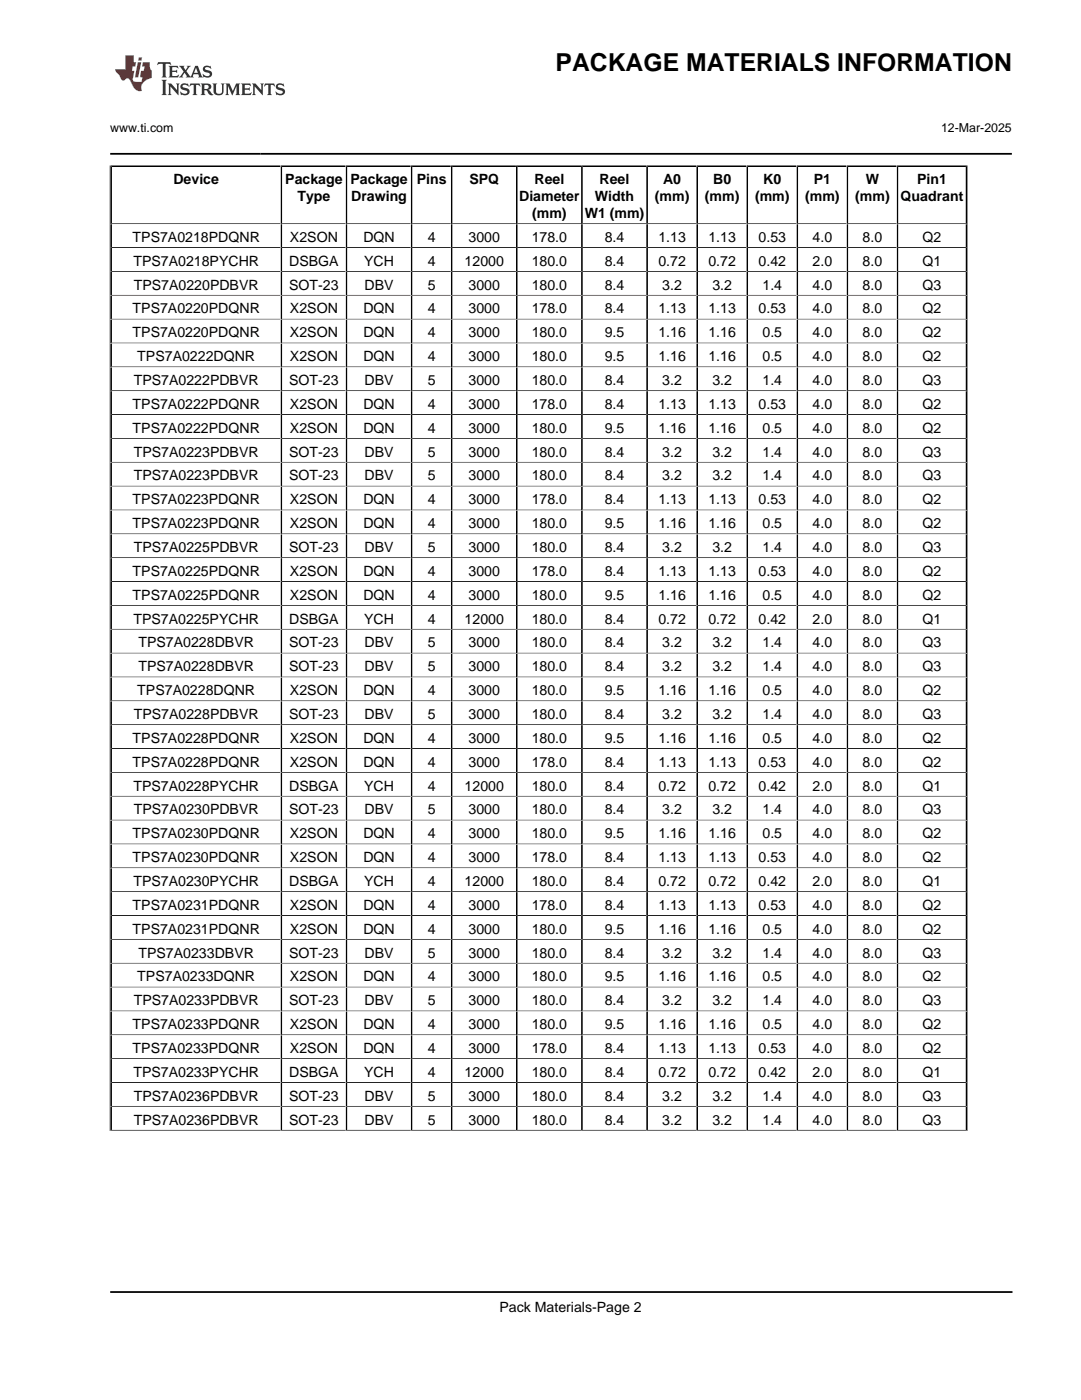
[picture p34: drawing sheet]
<svg xmlns="http://www.w3.org/2000/svg" width="216mm" height="279mm" viewBox="0 0 216 279" stroke-linecap="round" stroke-linejoin="round" font-family="sans-serif">
<defs><g id="words">
<text font-size="4.9" x="110.9" y="14.2">PACKAGE MATERIALS INFORMATION</text>
<g font-size="2.8">
<text x="34.6" y="36.8">Device</text>
<text x="56.9" y="36.8">Package</text>
<text x="59.4" y="40.2">Type</text>
<text x="69.9" y="36.8">Package</text>
<text x="70.1" y="40.2">Drawing</text>
<text x="83.2" y="36.8">Pins</text>
<text x="93.7" y="36.8">SPQ</text>
<text x="103.6" y="40.2">Diameter</text>
<text x="106.7" y="36.8">Reel</text>
<text x="118.8" y="40.2">Width</text>
<text x="119.7" y="36.8">Reel</text>
<text x="130.7" y="40.2">(mm)</text>
<text x="132.4" y="36.8">A0</text>
<text x="140.7" y="40.2">(mm)</text>
<text x="142.4" y="36.8">B0</text>
<text x="150.7" y="40.2">(mm)</text>
<text x="152.4" y="36.8">K0</text>
<text x="160.7" y="40.2">(mm)</text>
<text x="162.4" y="36.8">P1</text>
<text x="170.7" y="40.2">(mm)</text>
<text x="172.8" y="36.8">W</text>
<text x="179.8" y="40.2">Quadrant</text>
<text x="183.1" y="36.8">Pin1</text>
<text x="106.2" y="43.6">(mm)</text>
<text x="116.7" y="43.6">W1 (mm)</text>
<text x="26.5" y="48.3">TPS7A0218PDQNR</text>
<text x="26.6" y="53.1">TPS7A0218PYCHR</text>
<text x="57.7" y="53.1">DSBGA</text>
<text x="57.9" y="48.3">X2SON</text>
<text x="72.5" y="48.3">DQN</text>
<text x="72.7" y="53.1">YCH</text>
<text x="85.4" y="48.3">4</text>
<text x="85.4" y="53.1">4</text>
<text x="92.8" y="53.1">12000</text>
<text x="93.5" y="48.3">3000</text>
<text x="106.1" y="48.3">178.0</text>
<text x="106.1" y="53.1">180.0</text>
<text x="120.7" y="48.3">8.4</text>
<text x="120.7" y="53.1">8.4</text>
<text x="131.4" y="48.3">1.13</text>
<text x="131.4" y="53.1">0.72</text>
<text x="141.4" y="48.3">1.13</text>
<text x="141.4" y="53.1">0.72</text>
<text x="151.4" y="48.3">0.53</text>
<text x="151.4" y="53.1">0.42</text>
<text x="162.2" y="48.3">4.0</text>
<text x="162.2" y="53.1">2.0</text>
<text x="172.2" y="48.3">8.0</text>
<text x="172.2" y="53.1">8.0</text>
<text x="184.2" y="48.3">Q2</text>
<text x="184.2" y="53.1">Q1</text>
<text x="26.7" y="57.8">TPS7A0220PDBVR</text>
<text x="57.7" y="57.8">SOT-23</text>
<text x="72.8" y="57.8">DBV</text>
<text x="85.4" y="57.8">5</text>
<text x="93.5" y="57.8">3000</text>
<text x="106.1" y="57.8">180.0</text>
<text x="120.7" y="57.8">8.4</text>
<text x="132.2" y="57.8">3.2</text>
<text x="142.2" y="57.8">3.2</text>
<text x="152.2" y="57.8">1.4</text>
<text x="162.2" y="57.8">4.0</text>
<text x="172.2" y="57.8">8.0</text>
<text x="184.2" y="57.8">Q3</text>
<text x="26.5" y="62.6">TPS7A0220PDQNR</text>
<text x="57.9" y="62.6">X2SON</text>
<text x="72.5" y="62.6">DQN</text>
<text x="85.4" y="62.6">4</text>
<text x="93.5" y="62.6">3000</text>
<text x="106.1" y="62.6">178.0</text>
<text x="120.7" y="62.6">8.4</text>
<text x="131.4" y="62.6">1.13</text>
<text x="141.4" y="62.6">1.13</text>
<text x="151.4" y="62.6">0.53</text>
<text x="162.2" y="62.6">4.0</text>
<text x="172.2" y="62.6">8.0</text>
<text x="184.2" y="62.6">Q2</text>
<text x="26.5" y="67.3">TPS7A0220PDQNR</text>
<text x="57.9" y="67.3">X2SON</text>
<text x="72.5" y="67.3">DQN</text>
<text x="85.4" y="67.3">4</text>
<text x="93.5" y="67.3">3000</text>
<text x="106.1" y="67.3">180.0</text>
<text x="120.7" y="67.3">9.5</text>
<text x="131.4" y="67.3">1.16</text>
<text x="141.4" y="67.3">1.16</text>
<text x="152.2" y="67.3">0.5</text>
<text x="162.2" y="67.3">4.0</text>
<text x="172.2" y="67.3">8.0</text>
<text x="184.2" y="67.3">Q2</text>
<text x="26.7" y="76.9">TPS7A0222PDBVR</text>
<text x="27.4" y="72.1">TPS7A0222DQNR</text>
<text x="57.7" y="76.9">SOT-23</text>
<text x="57.9" y="72.1">X2SON</text>
<text x="72.5" y="72.1">DQN</text>
<text x="72.8" y="76.9">DBV</text>
<text x="85.4" y="72.1">4</text>
<text x="85.4" y="76.9">5</text>
<text x="93.5" y="72.1">3000</text>
<text x="93.5" y="76.9">3000</text>
<text x="106.1" y="72.1">180.0</text>
<text x="106.1" y="76.9">180.0</text>
<text x="120.7" y="72.1">9.5</text>
<text x="120.7" y="76.9">8.4</text>
<text x="131.4" y="72.1">1.16</text>
<text x="132.2" y="76.9">3.2</text>
<text x="141.4" y="72.1">1.16</text>
<text x="142.2" y="76.9">3.2</text>
<text x="152.2" y="72.1">0.5</text>
<text x="152.2" y="76.9">1.4</text>
<text x="162.2" y="72.1">4.0</text>
<text x="162.2" y="76.9">4.0</text>
<text x="172.2" y="72.1">8.0</text>
<text x="172.2" y="76.9">8.0</text>
<text x="184.2" y="72.1">Q2</text>
<text x="184.2" y="76.9">Q3</text>
<text x="26.5" y="81.6">TPS7A0222PDQNR</text>
<text x="57.9" y="81.6">X2SON</text>
<text x="72.5" y="81.6">DQN</text>
<text x="85.4" y="81.6">4</text>
<text x="93.5" y="81.6">3000</text>
<text x="106.1" y="81.6">178.0</text>
<text x="120.7" y="81.6">8.4</text>
<text x="131.4" y="81.6">1.13</text>
<text x="141.4" y="81.6">1.13</text>
<text x="151.4" y="81.6">0.53</text>
<text x="162.2" y="81.6">4.0</text>
<text x="172.2" y="81.6">8.0</text>
<text x="184.2" y="81.6">Q2</text>
<text x="26.5" y="86.4">TPS7A0222PDQNR</text>
<text x="57.9" y="86.4">X2SON</text>
<text x="72.5" y="86.4">DQN</text>
<text x="85.4" y="86.4">4</text>
<text x="93.5" y="86.4">3000</text>
<text x="106.1" y="86.4">180.0</text>
<text x="120.7" y="86.4">9.5</text>
<text x="131.4" y="86.4">1.16</text>
<text x="141.4" y="86.4">1.16</text>
<text x="152.2" y="86.4">0.5</text>
<text x="162.2" y="86.4">4.0</text>
<text x="172.2" y="86.4">8.0</text>
<text x="184.2" y="86.4">Q2</text>
<text x="26.7" y="91.2">TPS7A0223PDBVR</text>
<text x="26.7" y="95.9">TPS7A0223PDBVR</text>
<text x="57.7" y="91.2">SOT-23</text>
<text x="57.7" y="95.9">SOT-23</text>
<text x="72.8" y="91.2">DBV</text>
<text x="72.8" y="95.9">DBV</text>
<text x="85.4" y="91.2">5</text>
<text x="85.4" y="95.9">5</text>
<text x="93.5" y="91.2">3000</text>
<text x="93.5" y="95.9">3000</text>
<text x="106.1" y="91.2">180.0</text>
<text x="106.1" y="95.9">180.0</text>
<text x="120.7" y="91.2">8.4</text>
<text x="120.7" y="95.9">8.4</text>
<text x="132.2" y="91.2">3.2</text>
<text x="132.2" y="95.9">3.2</text>
<text x="142.2" y="91.2">3.2</text>
<text x="142.2" y="95.9">3.2</text>
<text x="152.2" y="91.2">1.4</text>
<text x="152.2" y="95.9">1.4</text>
<text x="162.2" y="91.2">4.0</text>
<text x="162.2" y="95.9">4.0</text>
<text x="172.2" y="91.2">8.0</text>
<text x="172.2" y="95.9">8.0</text>
<text x="184.2" y="91.2">Q3</text>
<text x="184.2" y="95.9">Q3</text>
<text x="26.5" y="100.7">TPS7A0223PDQNR</text>
<text x="57.9" y="100.7">X2SON</text>
<text x="72.5" y="100.7">DQN</text>
<text x="85.4" y="100.7">4</text>
<text x="93.5" y="100.7">3000</text>
<text x="106.1" y="100.7">178.0</text>
<text x="120.7" y="100.7">8.4</text>
<text x="131.4" y="100.7">1.13</text>
<text x="141.4" y="100.7">1.13</text>
<text x="151.4" y="100.7">0.53</text>
<text x="162.2" y="100.7">4.0</text>
<text x="172.2" y="100.7">8.0</text>
<text x="184.2" y="100.7">Q2</text>
<text x="26.5" y="105.4">TPS7A0223PDQNR</text>
<text x="57.9" y="105.4">X2SON</text>
<text x="72.5" y="105.4">DQN</text>
<text x="85.4" y="105.4">4</text>
<text x="93.5" y="105.4">3000</text>
<text x="106.1" y="105.4">180.0</text>
<text x="120.7" y="105.4">9.5</text>
<text x="131.4" y="105.4">1.16</text>
<text x="141.4" y="105.4">1.16</text>
<text x="152.2" y="105.4">0.5</text>
<text x="162.2" y="105.4">4.0</text>
<text x="172.2" y="105.4">8.0</text>
<text x="184.2" y="105.4">Q2</text>
<text x="26.7" y="110.2">TPS7A0225PDBVR</text>
<text x="57.7" y="110.2">SOT-23</text>
<text x="72.8" y="110.2">DBV</text>
<text x="85.4" y="110.2">5</text>
<text x="93.5" y="110.2">3000</text>
<text x="106.1" y="110.2">180.0</text>
<text x="120.7" y="110.2">8.4</text>
<text x="132.2" y="110.2">3.2</text>
<text x="142.2" y="110.2">3.2</text>
<text x="152.2" y="110.2">1.4</text>
<text x="162.2" y="110.2">4.0</text>
<text x="172.2" y="110.2">8.0</text>
<text x="184.2" y="110.2">Q3</text>
<text x="26.5" y="115">TPS7A0225PDQNR</text>
<text x="26.5" y="119.7">TPS7A0225PDQNR</text>
<text x="57.9" y="115">X2SON</text>
<text x="57.9" y="119.7">X2SON</text>
<text x="72.5" y="115">DQN</text>
<text x="72.5" y="119.7">DQN</text>
<text x="85.4" y="115">4</text>
<text x="85.4" y="119.7">4</text>
<text x="93.5" y="115">3000</text>
<text x="93.5" y="119.7">3000</text>
<text x="106.1" y="115">178.0</text>
<text x="106.1" y="119.7">180.0</text>
<text x="120.7" y="115">8.4</text>
<text x="120.7" y="119.7">9.5</text>
<text x="131.4" y="115">1.13</text>
<text x="131.4" y="119.7">1.16</text>
<text x="141.4" y="115">1.13</text>
<text x="141.4" y="119.7">1.16</text>
<text x="151.4" y="115">0.53</text>
<text x="152.2" y="119.7">0.5</text>
<text x="162.2" y="115">4.0</text>
<text x="162.2" y="119.7">4.0</text>
<text x="172.2" y="115">8.0</text>
<text x="172.2" y="119.7">8.0</text>
<text x="184.2" y="115">Q2</text>
<text x="184.2" y="119.7">Q2</text>
<text x="26.6" y="124.5">TPS7A0225PYCHR</text>
<text x="57.7" y="124.5">DSBGA</text>
<text x="72.7" y="124.5">YCH</text>
<text x="85.4" y="124.5">4</text>
<text x="92.8" y="124.5">12000</text>
<text x="106.1" y="124.5">180.0</text>
<text x="120.7" y="124.5">8.4</text>
<text x="131.4" y="124.5">0.72</text>
<text x="141.4" y="124.5">0.72</text>
<text x="151.4" y="124.5">0.42</text>
<text x="162.2" y="124.5">2.0</text>
<text x="172.2" y="124.5">8.0</text>
<text x="184.2" y="124.5">Q1</text>
<text x="27.6" y="129.3">TPS7A0228DBVR</text>
<text x="57.7" y="129.3">SOT-23</text>
<text x="72.8" y="129.3">DBV</text>
<text x="85.4" y="129.3">5</text>
<text x="93.5" y="129.3">3000</text>
<text x="106.1" y="129.3">180.0</text>
<text x="120.7" y="129.3">8.4</text>
<text x="132.2" y="129.3">3.2</text>
<text x="142.2" y="129.3">3.2</text>
<text x="152.2" y="129.3">1.4</text>
<text x="162.2" y="129.3">4.0</text>
<text x="172.2" y="129.3">8.0</text>
<text x="184.2" y="129.3">Q3</text>
<text x="27.6" y="134">TPS7A0228DBVR</text>
<text x="57.7" y="134">SOT-23</text>
<text x="72.8" y="134">DBV</text>
<text x="85.4" y="134">5</text>
<text x="93.5" y="134">3000</text>
<text x="106.1" y="134">180.0</text>
<text x="120.7" y="134">8.4</text>
<text x="132.2" y="134">3.2</text>
<text x="142.2" y="134">3.2</text>
<text x="152.2" y="134">1.4</text>
<text x="162.2" y="134">4.0</text>
<text x="172.2" y="134">8.0</text>
<text x="184.2" y="134">Q3</text>
<text x="26.7" y="143.5">TPS7A0228PDBVR</text>
<text x="27.4" y="138.8">TPS7A0228DQNR</text>
<text x="57.7" y="143.5">SOT-23</text>
<text x="57.9" y="138.8">X2SON</text>
<text x="72.5" y="138.8">DQN</text>
<text x="72.8" y="143.5">DBV</text>
<text x="85.4" y="138.8">4</text>
<text x="85.4" y="143.5">5</text>
<text x="93.5" y="138.8">3000</text>
<text x="93.5" y="143.5">3000</text>
<text x="106.1" y="138.8">180.0</text>
<text x="106.1" y="143.5">180.0</text>
<text x="120.7" y="138.8">9.5</text>
<text x="120.7" y="143.5">8.4</text>
<text x="131.4" y="138.8">1.16</text>
<text x="132.2" y="143.5">3.2</text>
<text x="141.4" y="138.8">1.16</text>
<text x="142.2" y="143.5">3.2</text>
<text x="152.2" y="138.8">0.5</text>
<text x="152.2" y="143.5">1.4</text>
<text x="162.2" y="138.8">4.0</text>
<text x="162.2" y="143.5">4.0</text>
<text x="172.2" y="138.8">8.0</text>
<text x="172.2" y="143.5">8.0</text>
<text x="184.2" y="138.8">Q2</text>
<text x="184.2" y="143.5">Q3</text>
<text x="26.5" y="148.3">TPS7A0228PDQNR</text>
<text x="57.9" y="148.3">X2SON</text>
<text x="72.5" y="148.3">DQN</text>
<text x="85.4" y="148.3">4</text>
<text x="93.5" y="148.3">3000</text>
<text x="106.1" y="148.3">180.0</text>
<text x="120.7" y="148.3">9.5</text>
<text x="131.4" y="148.3">1.16</text>
<text x="141.4" y="148.3">1.16</text>
<text x="152.2" y="148.3">0.5</text>
<text x="162.2" y="148.3">4.0</text>
<text x="172.2" y="148.3">8.0</text>
<text x="184.2" y="148.3">Q2</text>
<text x="26.5" y="153.1">TPS7A0228PDQNR</text>
<text x="57.9" y="153.1">X2SON</text>
<text x="72.5" y="153.1">DQN</text>
<text x="85.4" y="153.1">4</text>
<text x="93.5" y="153.1">3000</text>
<text x="106.1" y="153.1">178.0</text>
<text x="120.7" y="153.1">8.4</text>
<text x="131.4" y="153.1">1.13</text>
<text x="141.4" y="153.1">1.13</text>
<text x="151.4" y="153.1">0.53</text>
<text x="162.2" y="153.1">4.0</text>
<text x="172.2" y="153.1">8.0</text>
<text x="184.2" y="153.1">Q2</text>
<text x="26.6" y="157.8">TPS7A0228PYCHR</text>
<text x="57.7" y="157.8">DSBGA</text>
<text x="72.7" y="157.8">YCH</text>
<text x="85.4" y="157.8">4</text>
<text x="92.8" y="157.8">12000</text>
<text x="106.1" y="157.8">180.0</text>
<text x="120.7" y="157.8">8.4</text>
<text x="131.4" y="157.8">0.72</text>
<text x="141.4" y="157.8">0.72</text>
<text x="151.4" y="157.8">0.42</text>
<text x="162.2" y="157.8">2.0</text>
<text x="172.2" y="157.8">8.0</text>
<text x="184.2" y="157.8">Q1</text>
<text x="26.5" y="167.4">TPS7A0230PDQNR</text>
<text x="26.7" y="162.6">TPS7A0230PDBVR</text>
<text x="57.7" y="162.6">SOT-23</text>
<text x="57.9" y="167.4">X2SON</text>
<text x="72.5" y="167.4">DQN</text>
<text x="72.8" y="162.6">DBV</text>
<text x="85.4" y="162.6">5</text>
<text x="85.4" y="167.4">4</text>
<text x="93.5" y="162.6">3000</text>
<text x="93.5" y="167.4">3000</text>
<text x="106.1" y="162.6">180.0</text>
<text x="106.1" y="167.4">180.0</text>
<text x="120.7" y="162.6">8.4</text>
<text x="120.7" y="167.4">9.5</text>
<text x="131.4" y="167.4">1.16</text>
<text x="132.2" y="162.6">3.2</text>
<text x="141.4" y="167.4">1.16</text>
<text x="142.2" y="162.6">3.2</text>
<text x="152.2" y="162.6">1.4</text>
<text x="152.2" y="167.4">0.5</text>
<text x="162.2" y="162.6">4.0</text>
<text x="162.2" y="167.4">4.0</text>
<text x="172.2" y="162.6">8.0</text>
<text x="172.2" y="167.4">8.0</text>
<text x="184.2" y="162.6">Q3</text>
<text x="184.2" y="167.4">Q2</text>
<text x="26.5" y="172.1">TPS7A0230PDQNR</text>
<text x="57.9" y="172.1">X2SON</text>
<text x="72.5" y="172.1">DQN</text>
<text x="85.4" y="172.1">4</text>
<text x="93.5" y="172.1">3000</text>
<text x="106.1" y="172.1">178.0</text>
<text x="120.7" y="172.1">8.4</text>
<text x="131.4" y="172.1">1.13</text>
<text x="141.4" y="172.1">1.13</text>
<text x="151.4" y="172.1">0.53</text>
<text x="162.2" y="172.1">4.0</text>
<text x="172.2" y="172.1">8.0</text>
<text x="184.2" y="172.1">Q2</text>
<text x="26.6" y="176.9">TPS7A0230PYCHR</text>
<text x="57.7" y="176.9">DSBGA</text>
<text x="72.7" y="176.9">YCH</text>
<text x="85.4" y="176.9">4</text>
<text x="92.8" y="176.9">12000</text>
<text x="106.1" y="176.9">180.0</text>
<text x="120.7" y="176.9">8.4</text>
<text x="131.4" y="176.9">0.72</text>
<text x="141.4" y="176.9">0.72</text>
<text x="151.4" y="176.9">0.42</text>
<text x="162.2" y="176.9">2.0</text>
<text x="172.2" y="176.9">8.0</text>
<text x="184.2" y="176.9">Q1</text>
<text x="26.5" y="181.6">TPS7A0231PDQNR</text>
<text x="57.9" y="181.6">X2SON</text>
<text x="72.5" y="181.6">DQN</text>
<text x="85.4" y="181.6">4</text>
<text x="93.5" y="181.6">3000</text>
<text x="106.1" y="181.6">178.0</text>
<text x="120.7" y="181.6">8.4</text>
<text x="131.4" y="181.6">1.13</text>
<text x="141.4" y="181.6">1.13</text>
<text x="151.4" y="181.6">0.53</text>
<text x="162.2" y="181.6">4.0</text>
<text x="172.2" y="181.6">8.0</text>
<text x="184.2" y="181.6">Q2</text>
<text x="26.5" y="186.4">TPS7A0231PDQNR</text>
<text x="27.6" y="191.2">TPS7A0233DBVR</text>
<text x="57.7" y="191.2">SOT-23</text>
<text x="57.9" y="186.4">X2SON</text>
<text x="72.5" y="186.4">DQN</text>
<text x="72.8" y="191.2">DBV</text>
<text x="85.4" y="186.4">4</text>
<text x="85.4" y="191.2">5</text>
<text x="93.5" y="186.4">3000</text>
<text x="93.5" y="191.2">3000</text>
<text x="106.1" y="186.4">180.0</text>
<text x="106.1" y="191.2">180.0</text>
<text x="120.7" y="186.4">9.5</text>
<text x="120.7" y="191.2">8.4</text>
<text x="131.4" y="186.4">1.16</text>
<text x="132.2" y="191.2">3.2</text>
<text x="141.4" y="186.4">1.16</text>
<text x="142.2" y="191.2">3.2</text>
<text x="152.2" y="186.4">0.5</text>
<text x="152.2" y="191.2">1.4</text>
<text x="162.2" y="186.4">4.0</text>
<text x="162.2" y="191.2">4.0</text>
<text x="172.2" y="186.4">8.0</text>
<text x="172.2" y="191.2">8.0</text>
<text x="184.2" y="186.4">Q2</text>
<text x="184.2" y="191.2">Q3</text>
<text x="27.4" y="195.9">TPS7A0233DQNR</text>
<text x="57.9" y="195.9">X2SON</text>
<text x="72.5" y="195.9">DQN</text>
<text x="85.4" y="195.9">4</text>
<text x="93.5" y="195.9">3000</text>
<text x="106.1" y="195.9">180.0</text>
<text x="120.7" y="195.9">9.5</text>
<text x="131.4" y="195.9">1.16</text>
<text x="141.4" y="195.9">1.16</text>
<text x="152.2" y="195.9">0.5</text>
<text x="162.2" y="195.9">4.0</text>
<text x="172.2" y="195.9">8.0</text>
<text x="184.2" y="195.9">Q2</text>
<text x="26.7" y="200.7">TPS7A0233PDBVR</text>
<text x="57.7" y="200.7">SOT-23</text>
<text x="72.8" y="200.7">DBV</text>
<text x="85.4" y="200.7">5</text>
<text x="93.5" y="200.7">3000</text>
<text x="106.1" y="200.7">180.0</text>
<text x="120.7" y="200.7">8.4</text>
<text x="132.2" y="200.7">3.2</text>
<text x="142.2" y="200.7">3.2</text>
<text x="152.2" y="200.7">1.4</text>
<text x="162.2" y="200.7">4.0</text>
<text x="172.2" y="200.7">8.0</text>
<text x="184.2" y="200.7">Q3</text>
<text x="26.5" y="205.5">TPS7A0233PDQNR</text>
<text x="57.9" y="205.5">X2SON</text>
<text x="72.5" y="205.5">DQN</text>
<text x="85.4" y="205.5">4</text>
<text x="93.5" y="205.5">3000</text>
<text x="106.1" y="205.5">180.0</text>
<text x="120.7" y="205.5">9.5</text>
<text x="131.4" y="205.5">1.16</text>
<text x="141.4" y="205.5">1.16</text>
<text x="152.2" y="205.5">0.5</text>
<text x="162.2" y="205.5">4.0</text>
<text x="172.2" y="205.5">8.0</text>
<text x="184.2" y="205.5">Q2</text>
<text x="26.5" y="210.2">TPS7A0233PDQNR</text>
<text x="26.6" y="215">TPS7A0233PYCHR</text>
<text x="57.7" y="215">DSBGA</text>
<text x="57.9" y="210.2">X2SON</text>
<text x="72.5" y="210.2">DQN</text>
<text x="72.7" y="215">YCH</text>
<text x="85.4" y="210.2">4</text>
<text x="85.4" y="215">4</text>
<text x="92.8" y="215">12000</text>
<text x="93.5" y="210.2">3000</text>
<text x="106.1" y="210.2">178.0</text>
<text x="106.1" y="215">180.0</text>
<text x="120.7" y="210.2">8.4</text>
<text x="120.7" y="215">8.4</text>
<text x="131.4" y="210.2">1.13</text>
<text x="131.4" y="215">0.72</text>
<text x="141.4" y="210.2">1.13</text>
<text x="141.4" y="215">0.72</text>
<text x="151.4" y="210.2">0.53</text>
<text x="151.4" y="215">0.42</text>
<text x="162.2" y="210.2">4.0</text>
<text x="162.2" y="215">2.0</text>
<text x="172.2" y="210.2">8.0</text>
<text x="172.2" y="215">8.0</text>
<text x="184.2" y="210.2">Q2</text>
<text x="184.2" y="215">Q1</text>
<text x="26.7" y="219.7">TPS7A0236PDBVR</text>
<text x="57.7" y="219.7">SOT-23</text>
<text x="72.8" y="219.7">DBV</text>
<text x="85.4" y="219.7">5</text>
<text x="93.5" y="219.7">3000</text>
<text x="106.1" y="219.7">180.0</text>
<text x="120.7" y="219.7">8.4</text>
<text x="132.2" y="219.7">3.2</text>
<text x="142.2" y="219.7">3.2</text>
<text x="152.2" y="219.7">1.4</text>
<text x="162.2" y="219.7">4.0</text>
<text x="172.2" y="219.7">8.0</text>
<text x="184.2" y="219.7">Q3</text>
<text x="26.7" y="224.5">TPS7A0236PDBVR</text>
<text x="57.7" y="224.5">SOT-23</text>
<text x="72.8" y="224.5">DBV</text>
<text x="85.4" y="224.5">5</text>
<text x="93.5" y="224.5">3000</text>
<text x="106.1" y="224.5">180.0</text>
<text x="120.7" y="224.5">8.4</text>
<text x="132.2" y="224.5">3.2</text>
<text x="142.2" y="224.5">3.2</text>
<text x="152.2" y="224.5">1.4</text>
<text x="162.2" y="224.5">4.0</text>
<text x="172.2" y="224.5">8.0</text>
<text x="184.2" y="224.5">Q3</text>
<text x="99.7" y="262">Pack Materials-Page 2</text>
</g>
<g font-size="2.5">
<text x="22" y="26.4">www.ti.com</text>
<text x="187.9" y="26.4">12-Mar-2025</text>
</g>
</g></defs>
<path d="M31.6 12.4l-.2 .6 .6-.3 .5 .1v.1v2.2l-.2 .4h1l-.2-.4v-2.2v-.1l.5-.1 .5 .3-.1-.6zM33.6 13.1l.3 .4v1.6l-.3 .4h1.9l.2-.6a1.14 1.14 0 0 1-1.3 .3v-.8h.7l.3 .2v-.7l-.3 .2h-.7v-.5l.2-.2a.99 .99 0 0 1 1 .3l-.1-.6zM35.7 13.1l1 1.2-1 1.2h.9l-.2-.3 .4-.7 .5 .8-.2 .2h1.6l-.2-.3 .1-.4h1l.1 .4-.1 .3h.9l-.3-.4-.7-2h-.5l-1 2.2-.8-1.1 .9-1.1h-.8l.1 .2-.4 .7-.3-.7 .1-.2zM39.1 13.5l.4 1h-.8zM40.7 13.3a.66 .66 0 0 0-.2 .7 .66 .66 0 0 0 .6 .4l.6 .2 .1 .4a.97 .97 0 0 1-1.3-.3l.1 .8 .2-.1a1.15 1.15 0 0 0 1.5-.6 1.16 1.16 0 0 0-1.3-.9v-.4a1.1 1.1 0 0 1 1.2 .2l-.2-.6-.2 .1-.5-.1zM32.2 15.9l.3 .4v2.3l-.3 .4h1.1l-.2-.4v-2.3l.2-.4zM33.5 16.7l.2 .4v1.5l-.2 .4h.7l-.2-.4v-1.3l1.6 1.7v-1.9l.2-.4h-.7l.2 .2v1.1l-1.1-1.3zM36.2 16.8a.66 .66 0 0 0-.2 .7 .66 .66 0 0 0 .6 .5l.7 .1v.5a.97 .97 0 0 1-1.3-.4l.1 .8 .2-.1a1.16 1.16 0 0 0 1.6-.6 1.16 1.16 0 0 0-1.3-.9l-.1-.3a1.1 1.1 0 0 1 1.2 .2l-.2-.6-.2 .1-.5-.2zM38 16.7l-.1 .6a.63 .63 0 0 1 .7-.3l.1 1.6-.3 .4h1l-.3-.4 .1-1.6a.66 .66 0 0 1 .8 .3l-.2-.6zM40.1 16.7l.2 .4v1.5l-.2 .4h.9l-.2-.2v-.8l.5 .1 .1 .1a.78 .78 0 0 0 1.2 .7l-1-1a.62 .62 0 0 0 .6-.5 .62 .62 0 0 0-.6-.7zM40.8 17h.1a.47 .47 0 0 1 .6 0 .47 .47 0 0 1 .1 .6l-.2 .1-.6 .1zM42.4 16.7l.2 .2a2.3 2.3 0 0 0 .4 2 1.03 1.03 0 0 0 1.6-.7l.1-1.3 .2-.2h-.8l.2 .4v1.1a.6 .6 0 0 1-.6 .5 .6 .6 0 0 1-.6-.5l.1-1.3 .2-.2zM45 16.7l.2 .4v1.5l-.2 .4h.7l-.2-.4v-1.4l.8 1.8 .9-1.8v1.4l-.2 .4h1l-.3-.4v-1.5l.3-.4h-.9l-.6 1.5-.7-1.5zM48.1 16.7l.3 .4v1.5l-.3 .4h1.9l.2-.6a1.14 1.14 0 0 1-1.3 .3v-.8h.5l.5 .2v-.7l-.3 .2h-.7v-.5l.1-.1a1.02 1.02 0 0 1 1.1 .2l-.1-.5zM50.3 16.7l.2 .4v1.5l-.2 .4h.8l-.3-.4v-1.3l1.7 1.7v-1.9l.2-.4h-.7l.1 .2 .1 1.1-1.2-1.3zM52.9 16.7l-.1 .6a.63 .63 0 0 1 .7-.3l.1 1.6-.3 .4h1l-.3-.4 .1-1.6a.66 .66 0 0 1 .8 .3l-.2-.6zM55.3 16.8a.66 .66 0 0 0-.2 .7 .66 .66 0 0 0 .6 .5l.6 .1 .1 .5a1.14 1.14 0 0 1-1.4-.3l.2 .7 .2-.1a.93 .93 0 0 0 1 .1 .93 .93 0 0 0 .5-1l-.4-.3-.9-.3-.1-.3a1.14 1.14 0 0 1 1.3 .2l-.2-.6-.2 .1-.5-.2z" fill-rule="evenodd" fill="#373435"/>
<path d="M25 11v2.8h-2v.4l.9 .9a.93 .93 0 0 0 .9 .9 .6 .6 0 0 1 .6-.3 .6 .6 0 0 1 .5 .3l.4 .8a1.58 1.58 0 0 0 2.1 1.3 1.62 1.62 0 0 1 1-2.2l.9-.3v-1.5a1.56 1.56 0 0 1-.4-1.7h-1.4l-.2 .9h.5l-.1 .8h-.5l-.2 1.1v.2l.4 .1-.2 .8h-.6a.74 .74 0 0 1-1.1-.6l.3-1.6h-.4l.1-.8h.5l.2-.9h-.5v-1.4zM27.5 12.4l-.6 3.1h.7l.6-3.1zM27.7 11.4l-.1 .7h.7l.1-.7z" fill-rule="evenodd" fill="#ed3237"/>
<g fill="none" stroke="#000" stroke-width=".35">
<path d="M22 30.7h180M22 33.2h171.1M22.2 33v192.7M56.2 33v192.7M69.2 33v192.7M82.2 33v192.7M90.2 33v192.7M103.2 33v192.7M116.2 33v192.7M129.2 33v192.7M139.2 33v192.7M149.2 33v192.7"/>
<path d="M159.2 33v192.7M169.2 33v192.7M179.2 33v192.7M192.9 33v192.7M22 257.9h180.1"/>
</g>
<g fill="none" stroke="#000" stroke-width=".2">
<path d="M21.9 33v192.8M193.1 33v192.8M22 44.7h171.1M22 49.4h171.1M22 54.2h171.1M22 58.9h171.1M22 63.7h171.1M22 68.5h171.1M22 73.2h171.1M22 78h171.1M22 82.8h171.1M22 87.5h171.1"/>
<path d="M22 92.3h171.1M22 97h171.1M22 101.8h171.1M22 106.6h171.1M22 111.3h171.1M22 116.1h171.1M22 120.9h171.1M22 125.6h171.1M22 130.4h171.1M22 135.1h171.1M22 139.9h171.1M22 144.7h171.1"/>
<path d="M22 149.4h171.1M22 154.2h171.1M22 159h171.1M22 163.7h171.1M22 168.5h171.1M22 173.2h171.1M22 178h171.1M22 182.8h171.1M22 187.5h171.1M22 192.3h171.1M22 197.1h171.1M22 201.8h171.1"/>
<path d="M22 206.6h171.1M22 211.3h171.1M22 216.1h171.1M21.9 225.8h171.3M22 220.9h171.1M22 225.6h171.1"/>
</g>
<use href="#words"/>
</svg>
